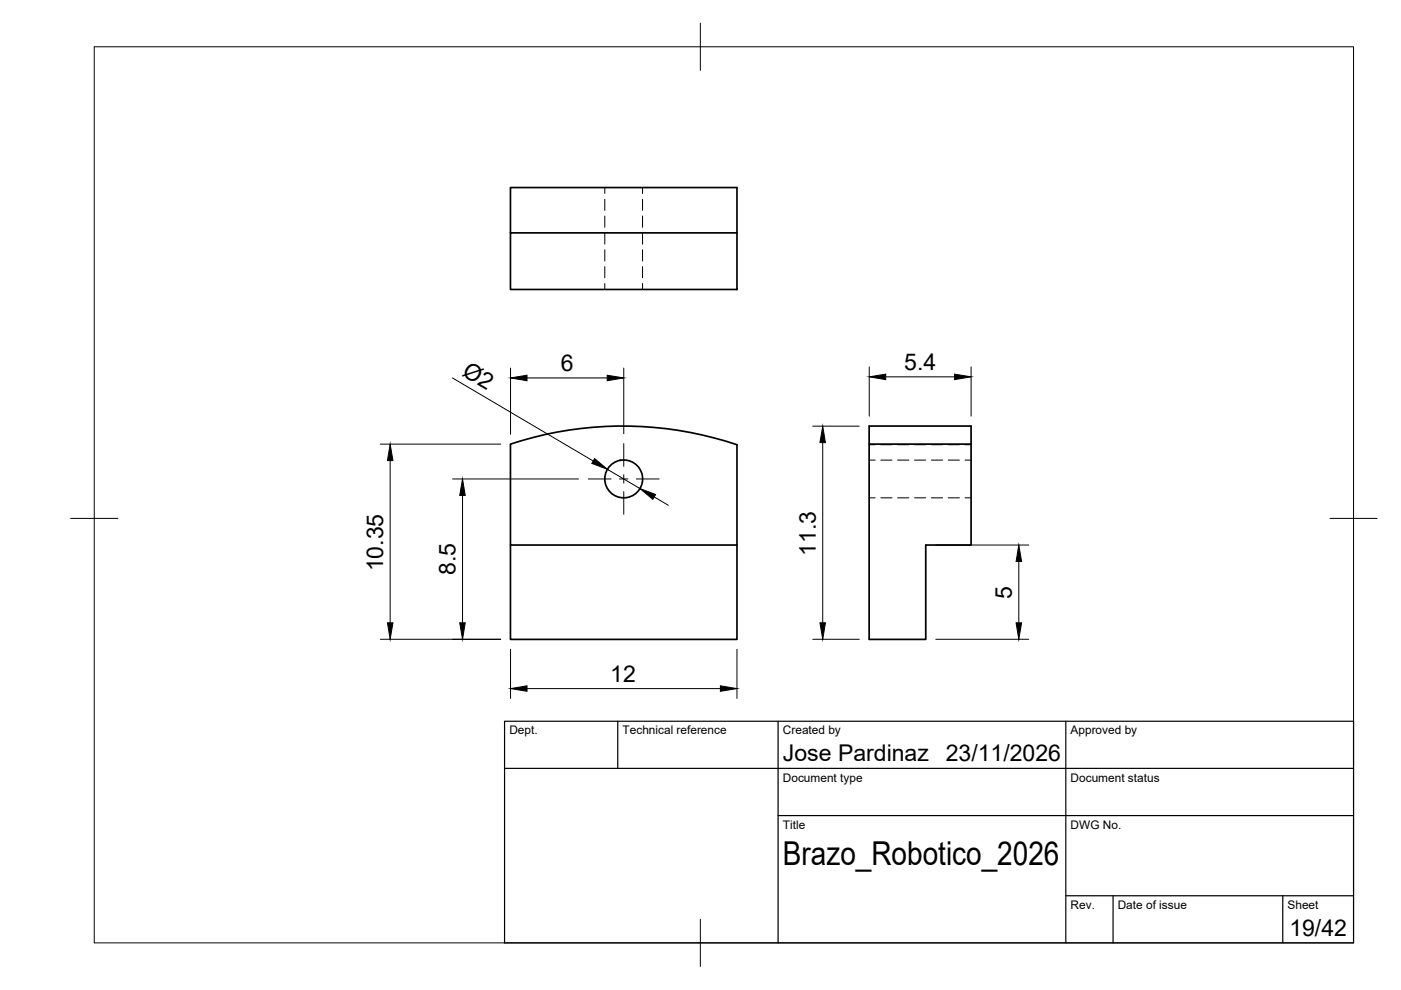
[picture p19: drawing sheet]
<svg xmlns="http://www.w3.org/2000/svg" width="297mm" height="210mm" viewBox="0 0 297 210" stroke-linecap="round" stroke-linejoin="round" font-family="sans-serif">
<defs><g id="words">
<text font-size="7" x="166" y="183.4">Brazo_Robotico_2026</text>
<g font-size="4.9">
<text x="97.7" y="79.4" transform="rotate(31 97.7 79.4)">Ø2</text>
<text x="118.9" y="78.7">6</text>
<text x="191.7" y="78.4">5.4</text>
<text x="173" y="117.9" transform="rotate(-90 173 117.9)">11.3</text>
<text x="81.3" y="121.2" transform="rotate(-90 81.3 121.2)">10.35</text>
<text x="96.6" y="122" transform="rotate(-90 96.6 122)">8.5</text>
<text x="214.5" y="126.9" transform="rotate(-90 214.5 126.9)">5</text>
<text x="129.4" y="144.6">12</text>
<text x="166" y="161.4">Jose Pardinaz</text>
<text x="200.5" y="161.4">23/11/2026</text>
<text x="273.4" y="198.6">19/42</text>
</g>
<g font-size="2.5">
<text x="108" y="155.7">Dept.</text>
<text x="132" y="155.7">Technical reference</text>
<text x="166" y="155.7">Created by</text>
<text x="227" y="155.7">Approved by</text>
<text x="166" y="165.7">Document type</text>
<text x="227" y="165.7">Document status</text>
<text x="166" y="175.7">Title</text>
<text x="227" y="175.7">DWG No.</text>
<text x="227" y="192.7">Rev.</text>
<text x="237" y="192.7">Date of issue</text>
<text x="273" y="192.7">Sheet</text>
</g>
</g></defs>
<!-- layer: Visible -->
<g fill="none" stroke="#000" stroke-width=".36">
<path d="M108.2 49.4h48.1v12h-48.1zM108.2 49.4v-9.6h48.1v9.6M184.3 94.2h21.6v-3.9h-21.6v45.3h12v-20h9.6v-21.4M108.2 115.6v20h48.1v-41.3a76.1 76.1 0 0 0-48.1-.1v21.4h48.1"/>
<circle cx="132.2" cy="101.5" r="4"/>
</g>
<!-- layer: Hidden -->
<g fill="none" stroke="#000" stroke-width=".21">
<path d="M128.2 39.8v1.2M136.2 39.8v1.2M128.2 42.2v2.4M128.2 45.8v2.4M128.2 49.4v2.4M128.2 53v2.3M128.2 56.5v2.4M136.2 42.2v2.4M136.2 45.8v2.4M136.2 49.4v2.4M136.2 53v2.3M136.2 56.5v2.4"/>
<path d="M128.2 60.1v1.3M136.2 60.1v1.3M184.3 94.3h1.2M184.3 97.6h1.2M186.8 94.3h2.3M186.8 97.6h2.3M190.3 94.3h2.4M190.3 97.6h2.4M193.9 94.3h2.4M193.9 97.6h2.4M197.5 94.3h2.4M197.5 97.6h2.4"/>
<path d="M201 94.3h2.4M201 97.6h2.4M204.6 94.3h1.3M204.6 97.6h1.3M184.3 105.6h1.2M186.8 105.6h2.3M190.3 105.6h2.4M193.9 105.6h2.4M197.5 105.6h2.4M201 105.6h2.4M204.6 105.6h1.3"/>
</g>
<!-- layer: BORDER -->
<path d="M20 9.9h267v190h-267zM148.5 4.9v10M15 109.9h10M282 109.9h10M148.5 194.9v10" fill="none" stroke="#000" stroke-width=".21"/>
<!-- layer: TITLEBLOCK -->
<path d="M107 152.9h180v47h-180zM131 152.9v10M165 152.9v47M226 152.9v47M107 162.9h180M165 172.9h122M226 189.9h61M236 189.9v10M272 189.9v10" fill="none" stroke="#000" stroke-width=".25"/>
<!-- layer: Smart Centers -->
<path d="M132.2 94.1v4.8M124.7 101.6h4.9M131.3 101.6h1.8M132.2 100.7v1.7M132.2 104.2v4.8M134.9 101.6h4.8" fill="none" stroke="#000" stroke-width=".21"/>
<!-- layer: FD_Dimensions -->
<g fill="none" stroke="#000" stroke-width=".21">
<path d="M108.2 78v14.1M132.2 78v14M184.3 77.8v10.4M187.8 79.9h14.6M205.9 77.8v10.4M80.6 94.2h25.6M82.7 97.7v34.4M95.9 80.1l29.9 17.6M111.7 80.1h17M128.8 99.5l6.9 4.1M172.3 90.4h9.9M174.4 93.8v38.3"/>
<path d="M95.9 101.6h26.7M98.1 105v27.1M138.7 105.4l3 1.7M198.4 115.6h19.7M216 119.1v13M80.6 135.5h25.6M108.2 137.7v10.4M156.3 137.7v10.4M172.3 135.5h9.9M198.4 135.5h19.7M111.7 146h41"/>
</g>
<g fill="#000" stroke="#000" stroke-width=".21">
<path d="M108.2 80.1l3.5-.5v1.1zM128.7 79.6l3.5 .5-3.5 .6zM184.3 79.9l3.5-.6v1.2zM202.4 79.3l3.5 .6-3.5 .6zM82.7 94.2l.6 3.5h-1.2zM126.1 97.2l2.7 2.3-3.3-1.3zM174.4 90.4l.6 3.4h-1.2zM98.1 101.6l.5 3.4h-1.1zM135.7 103.6l3.3 1.3-.6 1zM216 115.6l.6 3.5h-1.2zM82.1 132.1h1.2l-.6 3.4zM97.5 132.1h1.1l-.5 3.4z"/>
<path d="M173.8 132.1h1.2l-.6 3.4zM215.4 132.1h1.2l-.6 3.4zM108.2 146l3.5-.6v1.2zM152.7 145.4l3.6 .6-3.6 .6z"/>
</g>
<use href="#words"/>
</svg>
